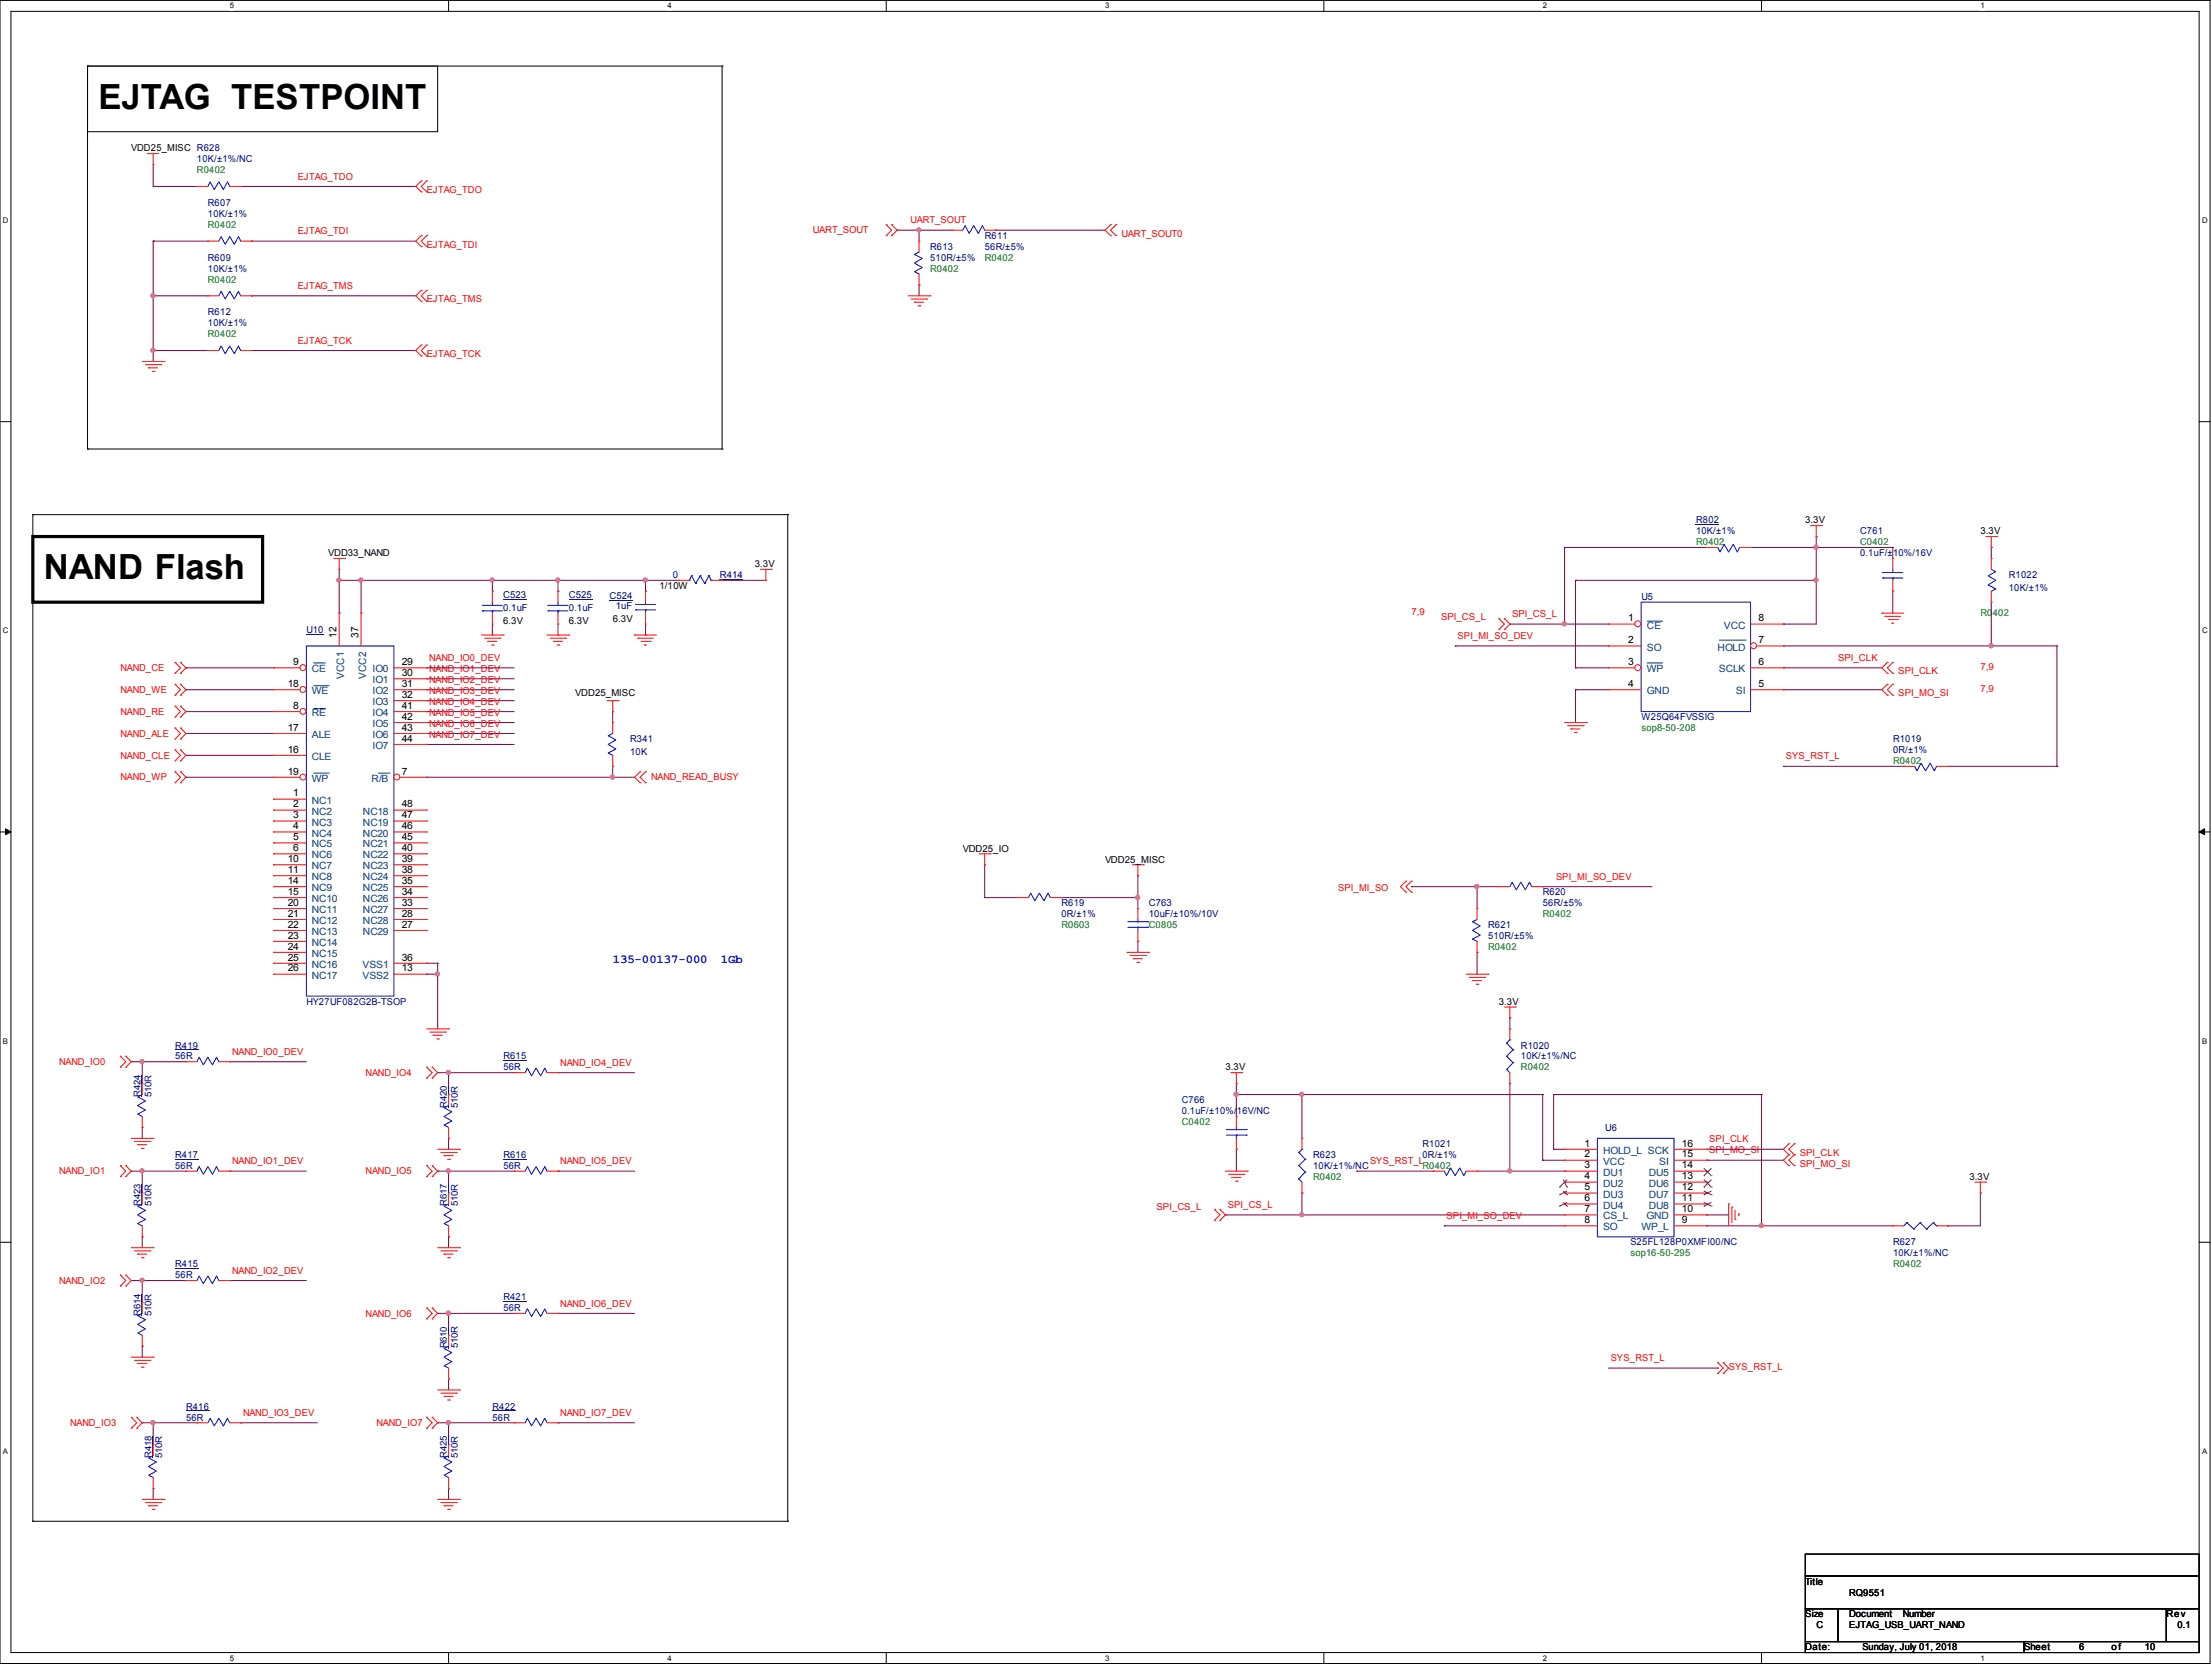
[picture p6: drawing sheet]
<svg xmlns="http://www.w3.org/2000/svg" width="205mm" height="155mm" viewBox="0 0 205 155" stroke-linecap="round" stroke-linejoin="round" font-family="sans-serif">
<defs><g id="words">
<g font-size="3.2">
<text x="9.1" y="10.1">EJTAG TESTPOINT</text>
<text x="4.1" y="53.8">NAND Flash</text>
</g>
<g font-size="1.1" fill="#00f">
<text x="56.9" y="89.4">135-00137-000</text>
<text x="66.9" y="89.4">1Gb</text>
</g>
<g font-size="1">
<text x="31.2" y="59.3" transform="rotate(-90 31.2 59.3)">12</text>
<text x="33.3" y="59.3" transform="rotate(-90 33.3 59.3)">37</text>
</g>
<g font-size="1" fill="#004080">
<text x="32" y="63" transform="rotate(-90 32 63)">VCC1</text>
<text x="34" y="63" transform="rotate(-90 34 63)">VCC2</text>
</g>
<g font-size=".9">
<text x="12.2" y="14.1">VDD25_MISC R628</text>
<text x="30.5" y="51.6">VDD33_NAND</text>
<text x="70.1" y="52.7">3.3V</text>
<text x="167.6" y="48.6">3.3V</text>
<text x="183.9" y="49.6">3.3V</text>
<text x="46.7" y="58">6.3V</text>
<text x="52.8" y="58">6.3V</text>
<text x="56.9" y="57.7">6.3V</text>
<text x="61.3" y="54.7">1/10W</text>
<text x="151.2" y="57.7">1</text>
<text x="151.2" y="59.7">2</text>
<text x="163.3" y="57.7">8</text>
<text x="163.3" y="59.7">7</text>
<text x="26.7" y="63.8">18</text>
<text x="27.2" y="61.8">9</text>
<text x="27.2" y="65.8">8</text>
<text x="37.3" y="61.8">29</text>
<text x="37.3" y="62.8">30</text>
<text x="37.3" y="63.8">31</text>
<text x="37.3" y="64.8">32</text>
<text x="37.3" y="65.8">41</text>
<text x="53.4" y="64.6">VDD25_MISC</text>
<text x="151.2" y="61.8">3</text>
<text x="151.2" y="63.8">4</text>
<text x="163.3" y="61.8">6</text>
<text x="163.3" y="63.8">5</text>
<text x="26.7" y="67.9">17</text>
<text x="26.7" y="69.9">16</text>
<text x="26.7" y="71.9">19</text>
<text x="37.3" y="66.8">42</text>
<text x="37.3" y="67.9">43</text>
<text x="37.3" y="68.9">44</text>
<text x="37.3" y="71.9">7</text>
<text x="27.2" y="77">4</text>
<text x="27.2" y="76">3</text>
<text x="27.2" y="75">2</text>
<text x="27.2" y="74">1</text>
<text x="37.3" y="75">48</text>
<text x="37.3" y="76">47</text>
<text x="37.3" y="77">46</text>
<text x="26.7" y="83.1">15</text>
<text x="26.7" y="82.1">14</text>
<text x="26.7" y="81.1">11</text>
<text x="26.7" y="80">10</text>
<text x="27.2" y="79">6</text>
<text x="27.2" y="78">5</text>
<text x="37.3" y="78">45</text>
<text x="37.3" y="79">40</text>
<text x="37.3" y="80">39</text>
<text x="37.3" y="81.1">38</text>
<text x="37.3" y="82.1">35</text>
<text x="37.3" y="83.1">34</text>
<text x="89.4" y="79.1">VDD25_IO</text>
<text x="102.6" y="80.1">VDD25_MISC</text>
<text x="26.7" y="89.2">25</text>
<text x="26.7" y="88.2">24</text>
<text x="26.7" y="87.2">23</text>
<text x="26.7" y="86.1">22</text>
<text x="26.7" y="85.1">21</text>
<text x="26.7" y="84.1">20</text>
<text x="37.3" y="84.1">33</text>
<text x="37.3" y="85.1">28</text>
<text x="37.3" y="86.1">27</text>
<text x="37.3" y="89.2">36</text>
<text x="26.7" y="90.2">26</text>
<text x="37.3" y="90.2">13</text>
<text x="139.2" y="93.3">3.3V</text>
<text x="113.8" y="99.4">3.3V</text>
<text x="147.1" y="106.5">1</text>
<text x="147.1" y="107.5">2</text>
<text x="156.2" y="107.5">15</text>
<text x="156.2" y="106.5">16</text>
<text x="147.1" y="108.5">3</text>
<text x="147.1" y="109.5">4</text>
<text x="147.1" y="110.5">5</text>
<text x="147.1" y="111.5">6</text>
<text x="147.1" y="112.6">7</text>
<text x="147.1" y="113.6">8</text>
<text x="156.2" y="113.6">9</text>
<text x="156.2" y="112.6">10</text>
<text x="156.2" y="111.5">11</text>
<text x="156.2" y="110.5">12</text>
<text x="156.2" y="109.5">13</text>
<text x="156.2" y="108.5">14</text>
<text x="182.9" y="109.6">3.3V</text>
<text x="167.6" y="147.1">Title</text>
<text x="171.7" y="148.2">RQ9551</text>
<text x="167.6" y="150.2">Size</text>
<text x="167.6" y="153.2">Date:</text>
<text x="168.7" y="151.2">C</text>
<text x="171.7" y="150.2">Document</text>
<text x="171.7" y="151.2">EJTAG_USB_UART_NAND</text>
<text x="173" y="153.2">Sunday, July 01, 2018</text>
<text x="176.7" y="150.2">Number</text>
<text x="188" y="153.2">Sheet</text>
<text x="193.1" y="153.2">6</text>
<text x="196.1" y="153.2">of</text>
<text x="199.2" y="153.2">10</text>
<text x="201.2" y="150.2">Rev</text>
<text x="202.2" y="151.2">0.1</text>
</g>
<g font-size=".9" fill="#000080">
<text x="18.3" y="15.1">10K/±1%/NC</text>
<text x="19.3" y="19.1">R607</text>
<text x="19.3" y="20.1">10K/±1%</text>
<text x="86.4" y="23.2">R613</text>
<text x="91.5" y="22.2">R611</text>
<text x="91.5" y="23.2">56R/±5%</text>
<text x="19.3" y="24.2">R609</text>
<text x="19.3" y="25.2">10K/±1%</text>
<text x="19.3" y="29.3">R612</text>
<text x="86.4" y="24.2">510R/±5%</text>
<text x="19.3" y="30.3">10K/±1%</text>
<text x="62.5" y="53.7">0</text>
<text x="66.8" y="53.7">R414</text>
<text x="157.5" y="48.6">R802</text>
<text x="157.5" y="49.6">10K/±1%</text>
<text x="172.7" y="49.6">C761</text>
<text x="172.7" y="51.6">0.1uF/±10%/16V</text>
<text x="186.5" y="53.7">R1022</text>
<text x="28.5" y="58.8">U10</text>
<text x="46.7" y="55.5">C523</text>
<text x="46.7" y="56.7">0.1uF</text>
<text x="52.8" y="55.5">C525</text>
<text x="52.8" y="56.7">0.1uF</text>
<text x="56.6" y="55.6">C524</text>
<text x="57.2" y="56.5">1uF</text>
<text x="152.4" y="55.7">U5</text>
<text x="186.5" y="54.9">10K/±1%</text>
<text x="58.5" y="68.9">R341</text>
<text x="58.5" y="70.1">10K</text>
<text x="152.4" y="66.9">W25Q64FVSSIG</text>
<text x="175.8" y="68.9">R1019</text>
<text x="175.8" y="69.9">0R/±1%</text>
<text x="143.3" y="83.1">R620</text>
<text x="98.6" y="84.2">R619</text>
<text x="98.6" y="85.2">0R/±1%</text>
<text x="106.7" y="84.2">C763</text>
<text x="106.7" y="85.2">10uF/±10%/10V</text>
<text x="138.2" y="86.2">R621</text>
<text x="138.2" y="87.2">510R/±5%</text>
<text x="143.3" y="84.2">56R/±5%</text>
<text x="28.5" y="93.3">HY27UF082G2B-TSOP</text>
<text x="13" y="101.9" transform="rotate(-90 13 101.9)">R424</text>
<text x="14.1" y="101.9" transform="rotate(-90 14.1 101.9)">510R</text>
<text x="16.3" y="97.4">R419</text>
<text x="16.3" y="98.4">56R</text>
<text x="46.7" y="98.4">R615</text>
<text x="46.7" y="99.4">56R</text>
<text x="141.2" y="97.4">R1020</text>
<text x="141.2" y="98.4">10K/±1%/NC</text>
<text x="16.3" y="107.5">R417</text>
<text x="41.5" y="102.9" transform="rotate(-90 41.5 102.9)">R420</text>
<text x="42.5" y="102.9" transform="rotate(-90 42.5 102.9)">510R</text>
<text x="46.7" y="107.5">R616</text>
<text x="109.7" y="102.4">C766</text>
<text x="109.7" y="103.5">0.1uF/±10%/16V/NC</text>
<text x="121.9" y="107.5">R623</text>
<text x="132.1" y="106.5">R1021</text>
<text x="132.1" y="107.5">0R/±1%</text>
<text x="149.1" y="105.1">U6</text>
<text x="13" y="112" transform="rotate(-90 13 112)">R423</text>
<text x="14.1" y="112" transform="rotate(-90 14.1 112)">510R</text>
<text x="16.3" y="108.5">56R</text>
<text x="41.5" y="112" transform="rotate(-90 41.5 112)">R617</text>
<text x="42.5" y="112" transform="rotate(-90 42.5 112)">510R</text>
<text x="46.7" y="108.5">56R</text>
<text x="121.9" y="108.5">10K/±1%/NC</text>
<text x="16.3" y="117.7">R415</text>
<text x="16.3" y="118.7">56R</text>
<text x="151.4" y="115.7">S25FL128P0XMFI00/NC</text>
<text x="175.8" y="115.7">R627</text>
<text x="175.8" y="116.7">10K/±1%/NC</text>
<text x="13" y="122.2" transform="rotate(-90 13 122.2)">R614</text>
<text x="14.1" y="122.2" transform="rotate(-90 14.1 122.2)">510R</text>
<text x="41.5" y="125.2" transform="rotate(-90 41.5 125.2)">R610</text>
<text x="42.5" y="125.2" transform="rotate(-90 42.5 125.2)">510R</text>
<text x="46.7" y="120.7">R421</text>
<text x="46.7" y="121.7">56R</text>
<text x="17.3" y="130.9">R416</text>
<text x="17.3" y="131.9">56R</text>
<text x="45.7" y="130.9">R422</text>
<text x="45.7" y="131.9">56R</text>
<text x="14.1" y="135.4" transform="rotate(-90 14.1 135.4)">R418</text>
<text x="15.1" y="135.4" transform="rotate(-90 15.1 135.4)">510R</text>
<text x="41.5" y="135.4" transform="rotate(-90 41.5 135.4)">R425</text>
<text x="42.5" y="135.4" transform="rotate(-90 42.5 135.4)">510R</text>
</g>
<g font-size=".9" fill="#008000">
<text x="18.3" y="16.1">R0402</text>
<text x="19.3" y="21.2">R0402</text>
<text x="19.3" y="26.2">R0402</text>
<text x="86.4" y="25.2">R0402</text>
<text x="91.5" y="24.2">R0402</text>
<text x="19.3" y="31.3">R0402</text>
<text x="157.5" y="50.6">R0402</text>
<text x="172.7" y="50.6">C0402</text>
<text x="183.9" y="57.2">R0402</text>
<text x="152.4" y="67.9">sop8-50-208</text>
<text x="175.8" y="70.9">R0402</text>
<text x="98.6" y="86.2">R0603</text>
<text x="106.7" y="86.2">C0805</text>
<text x="138.2" y="88.2">R0402</text>
<text x="143.3" y="85.2">R0402</text>
<text x="141.2" y="99.4">R0402</text>
<text x="109.7" y="104.5">C0402</text>
<text x="121.9" y="109.6">R0402</text>
<text x="132.1" y="108.5">R0402</text>
<text x="151.4" y="116.7">sop16-50-295</text>
<text x="175.8" y="117.7">R0402</text>
</g>
<g font-size=".9" fill="#f00">
<text x="27.6" y="16.7">EJTAG_TDO</text>
<text x="39.6" y="17.9">EJTAG_TDO</text>
<text x="27.6" y="21.8">EJTAG_TDI</text>
<text x="39.6" y="23">EJTAG_TDI</text>
<text x="75.5" y="21.7">UART_SOUT</text>
<text x="84.5" y="20.7">UART_SOUT</text>
<text x="104.1" y="22">UART_SOUT0</text>
<text x="27.6" y="26.8">EJTAG_TMS</text>
<text x="39.6" y="28.1">EJTAG_TMS</text>
<text x="27.6" y="31.9">EJTAG_TCK</text>
<text x="39.6" y="33.1">EJTAG_TCK</text>
<text x="131.1" y="57.1">7,9</text>
<text x="133.8" y="57.5">SPI_CS_L</text>
<text x="135.4" y="59.3">SPI_MI_SO_DEV</text>
<text x="140.4" y="57.3">SPI_CS_L</text>
<text x="11.2" y="62.3">NAND_CE</text>
<text x="11.2" y="64.3">NAND_WE</text>
<text x="39.8" y="62.4">NAND_IO1_DEV</text>
<text x="39.8" y="63.4">NAND_IO2_DEV</text>
<text x="39.8" y="64.4">NAND_IO3_DEV</text>
<text x="39.8" y="65.4">NAND_IO4_DEV</text>
<text x="39.8" y="61.4">NAND_IO0_DEV</text>
<text x="170.7" y="61.4">SPI_CLK</text>
<text x="176.3" y="64.6">SPI_MO_SI</text>
<text x="176.3" y="62.6">SPI_CLK</text>
<text x="183.9" y="64.3">7,9</text>
<text x="183.9" y="62.2">7,9</text>
<text x="11.2" y="66.4">NAND_RE</text>
<text x="11.2" y="68.4">NAND_ALE</text>
<text x="11.2" y="70.4">NAND_CLE</text>
<text x="39.8" y="66.5">NAND_IO5_DEV</text>
<text x="39.8" y="67.5">NAND_IO6_DEV</text>
<text x="39.8" y="68.5">NAND_IO7_DEV</text>
<text x="165.8" y="70.5">SYS_RST_L</text>
<text x="11.2" y="72.5">NAND_WP</text>
<text x="60.5" y="72.5">NAND_READ_BUSY</text>
<text x="124.3" y="82.7">SPI_MI_SO</text>
<text x="144.5" y="81.7">SPI_MI_SO_DEV</text>
<text x="5.5" y="98.9">NAND_IO0</text>
<text x="21.6" y="98">NAND_IO0_DEV</text>
<text x="34" y="99.9">NAND_IO4</text>
<text x="52" y="99">NAND_IO4_DEV</text>
<text x="158.7" y="107.1">SPI_MO_SI</text>
<text x="158.7" y="106.1">SPI_CLK</text>
<text x="167.1" y="107.3">SPI_CLK</text>
<text x="5.5" y="109">NAND_IO1</text>
<text x="21.6" y="108.1">NAND_IO1_DEV</text>
<text x="34" y="109">NAND_IO5</text>
<text x="52" y="108.1">NAND_IO5_DEV</text>
<text x="107.4" y="112.4">SPI_CS_L</text>
<text x="114" y="112.2">SPI_CS_L</text>
<text x="127.2" y="108.1">SYS_RST_L</text>
<text x="134.3" y="113.2">SPI_MI_SO_DEV</text>
<text x="167.1" y="108.3">SPI_MO_SI</text>
<text x="5.5" y="119.2">NAND_IO2</text>
<text x="21.6" y="118.3">NAND_IO2_DEV</text>
<text x="34" y="122.3">NAND_IO6</text>
<text x="52" y="121.3">NAND_IO6_DEV</text>
<text x="22.6" y="131.5">NAND_IO3_DEV</text>
<text x="52" y="131.5">NAND_IO7_DEV</text>
<text x="149.6" y="126.4">SYS_RST_L</text>
<text x="160.5" y="127.3">SYS_RST_L</text>
<text x="6.5" y="132.4">NAND_IO3</text>
<text x="35" y="132.4">NAND_IO7</text>
</g>
<g font-size=".9" fill="#004080">
<text x="152.9" y="58.4">CE</text>
<text x="160.1" y="58.4">VCC</text>
<text x="29" y="62.4">CE</text>
<text x="29" y="64.5">WE</text>
<text x="34.6" y="62.4">IO0</text>
<text x="34.6" y="63.5">IO1</text>
<text x="34.6" y="64.5">IO2</text>
<text x="34.6" y="65.5">IO3</text>
<text x="152.9" y="60.4">SO</text>
<text x="152.9" y="62.4">WP</text>
<text x="152.9" y="64.5">GND</text>
<text x="159.5" y="60.4">HOLD</text>
<text x="159.6" y="62.4">SCLK</text>
<text x="161.2" y="64.5">SI</text>
<text x="29" y="66.5">RE</text>
<text x="29" y="68.5">ALE</text>
<text x="29" y="70.6">CLE</text>
<text x="34.6" y="66.5">IO4</text>
<text x="34.6" y="67.5">IO5</text>
<text x="34.6" y="68.5">IO6</text>
<text x="34.6" y="69.6">IO7</text>
<text x="29" y="72.6">WP</text>
<text x="29" y="77.7">NC4</text>
<text x="29" y="76.7">NC3</text>
<text x="29" y="75.6">NC2</text>
<text x="29" y="74.6">NC1</text>
<text x="33.7" y="75.6">NC18</text>
<text x="33.7" y="76.7">NC19</text>
<text x="33.7" y="77.7">NC20</text>
<text x="34.5" y="72.6">R/B</text>
<text x="29" y="83.8">NC10</text>
<text x="29" y="82.8">NC9</text>
<text x="29" y="81.7">NC8</text>
<text x="29" y="80.7">NC7</text>
<text x="29" y="79.7">NC6</text>
<text x="29" y="78.7">NC5</text>
<text x="33.7" y="78.7">NC21</text>
<text x="33.7" y="79.7">NC22</text>
<text x="33.7" y="80.7">NC23</text>
<text x="33.7" y="81.7">NC24</text>
<text x="33.7" y="82.8">NC25</text>
<text x="33.7" y="83.8">NC26</text>
<text x="29" y="89.9">NC16</text>
<text x="29" y="88.9">NC15</text>
<text x="29" y="87.8">NC14</text>
<text x="29" y="86.8">NC13</text>
<text x="29" y="85.8">NC12</text>
<text x="29" y="84.8">NC11</text>
<text x="33.7" y="89.9">VSS1</text>
<text x="33.7" y="84.8">NC27</text>
<text x="33.7" y="85.8">NC28</text>
<text x="33.7" y="86.8">NC29</text>
<text x="29" y="90.9">NC17</text>
<text x="33.7" y="90.9">VSS2</text>
<text x="148.9" y="107.1">HOLD_L SCK</text>
<text x="148.9" y="108.2">VCC</text>
<text x="148.9" y="109.2">DU1</text>
<text x="148.9" y="110.2">DU2</text>
<text x="148.9" y="111.2">DU3</text>
<text x="148.9" y="112.2">DU4</text>
<text x="148.9" y="113.2">CS_L</text>
<text x="152.9" y="113.2">GND</text>
<text x="153.1" y="112.2">DU8</text>
<text x="153.1" y="111.2">DU7</text>
<text x="153.1" y="110.2">DU6</text>
<text x="153.1" y="109.2">DU5</text>
<text x="154.1" y="108.2">SI</text>
<text x="148.9" y="114.3">SO</text>
<text x="152.4" y="114.3">WP_L</text>
</g>
<g font-size=".7">
<text x="21.3" y=".8">5</text>
<text x="62" y=".8">4</text>
<text x="102.6" y=".8">3</text>
<text x="143.3" y=".8">2</text>
<text x="183.9" y=".8">1</text>
<text x=".3" y="20.7">D</text>
<text x="204.5" y="20.7">D</text>
<text x=".3" y="58.8">C</text>
<text x="204.5" y="58.8">C</text>
<text x=".3" y="96.9">B</text>
<text x="204.5" y="96.9">B</text>
<text x=".3" y="135">A</text>
<text x="204.5" y="135">A</text>
<text x="21.3" y="154.2">5</text>
<text x="62" y="154.2">4</text>
<text x="102.6" y="154.2">3</text>
<text x="143.3" y="154.2">2</text>
<text x="183.9" y="154.2">1</text>
</g>
</g></defs>
<path d="M0 0h205.2v154.5h-205.2zM1 1.1h203.2v152.4h-203.2z" fill="none" stroke="#000" stroke-width=".09"/>
<g fill="#fff">
<path d="M21.3 .2h.4v.8h-.4z"/>
<path d="M21.3 153.6h.4v.8h-.4z"/>
</g>
<path d="M41.7 0v1.1M41.7 153.5v1" fill="none" stroke="#000" stroke-width=".09"/>
<g fill="#fff">
<path d="M62 .2h.4v.8h-.4z"/>
<path d="M62 153.6h.4v.8h-.4z"/>
</g>
<path d="M82.3 0v1.1M82.3 153.5v1" fill="none" stroke="#000" stroke-width=".09"/>
<g fill="#fff">
<path d="M102.6 .2h.4v.8h-.4z"/>
<path d="M102.6 153.6h.4v.8h-.4z"/>
</g>
<path d="M122.9 0v1.1M122.9 153.5v1" fill="none" stroke="#000" stroke-width=".09"/>
<g fill="#fff">
<path d="M143.3 .2h.3v.8h-.3z"/>
<path d="M143.3 153.6h.3v.8h-.3z"/>
</g>
<path d="M163.6 0v1.1M163.6 153.5v1" fill="none" stroke="#000" stroke-width=".09"/>
<g fill="#fff">
<path d="M183.9 .2h.4v.8h-.4z"/>
<path d="M183.9 153.6h.4v.8h-.4z"/>
<path d="M.3 20.1h.5v.8h-.5z"/>
<path d="M204.5 20.1h.5v.8h-.5z"/>
<path d="M.3 58.2h.5v.8h-.5z"/>
<path d="M204.5 58.2h.5v.8h-.5z"/>
</g>
<path d="M0 39.2h1M204.2 39.2h1" fill="none" stroke="#000" stroke-width=".09"/>
<g fill="#fff">
<path d="M.3 96.3h.4v.8h-.4z"/>
<path d="M204.5 96.3h.4v.8h-.4z"/>
</g>
<path d="M0 77.3h1M.5 77l.5 .3-.5 .2zM204.2 77.3l.5-.3v.5zM204.2 77.3h1" fill="none" stroke="#000" stroke-width=".09"/>
<path d="M.5 77l.5 .3-.5 .2zM204.2 77.3l.5-.3v.5z" fill="#000"/>
<g fill="#fff">
<path d="M.3 134.4h.4v.8h-.4z"/>
<path d="M204.5 134.4h.4v.8h-.4z"/>
</g>
<g fill="none" stroke="#000" stroke-width=".09">
<path d="M8.1 6.1h32.5v6.1h-32.5zM8.1 6.1h.1M8.1 6.1v35.6M8.1 6.1h59M67.1 6.1h.1M67.1 6.1v35.6M3 47.8h.1M3 47.8v93.5M3 47.8h70.2M8.1 41.7h.1M8.1 41.7h59M67.1 41.7h.1"/>
<path d="M73.2 47.8h.1M73.2 47.8v93.5M0 115.4h1M204.2 115.4h1M3 141.3h.1M3 141.3h70.2M73.2 141.3h.1"/>
</g>
<path d="M3 49.8h21.4v6.1h-21.4z" fill="none" stroke="#000" stroke-width=".3"/>
<path d="M98.6 83.4h.1M98.6 83.4h7.1M105.7 87.4h.1M105.7 83.4h.1M105.7 83.4v1M105.7 87.4v1" fill="none" stroke="#800040" stroke-width=".09"/>
<circle cx="105.6" cy="83.3" r=".19" fill="#f0f"/>
<circle cx="105.6" cy="83.3" r=".19" fill="none" stroke="#f0f" stroke-width=".09"/>
<path d="M91.4 83.4h.1M91.4 80.3h.1M91.4 83.4h3.1M91.4 80.3v3.1M137.2 82.3h.1M137.2 82.3v2.1M137.2 82.3h2" fill="none" stroke="#800040" stroke-width=".09"/>
<circle cx="137.1" cy="82.3" r=".19" fill="#f0f"/>
<circle cx="137.1" cy="82.3" r=".19" fill="none" stroke="#f0f" stroke-width=".09"/>
<path d="M14.2 27.5h.1M14.2 27.5v5.1M131.1 82.3h.1M131.1 82.3h6.1M143.3 82.3h.1M143.3 82.3h10.1" fill="none" stroke="#800040" stroke-width=".09"/>
<circle cx="14.2" cy="32.5" r=".19" fill="#f0f"/>
<circle cx="14.2" cy="32.5" r=".19" fill="none" stroke="#f0f" stroke-width=".09"/>
<circle cx="14.2" cy="27.4" r=".19" fill="#f0f"/>
<circle cx="14.2" cy="27.4" r=".19" fill="none" stroke="#f0f" stroke-width=".09"/>
<g fill="none" stroke="#800040" stroke-width=".09">
<path d="M14.2 27.5h.1M14.2 32.6h.1M14.2 22.4h.1M14.2 27.5h5.1M14.2 32.6h5.1M14.2 22.4h5.1M14.2 22.4v5.1M14.2 32.6v1M23.4 22.4h.1M23.4 27.5h.1M23.4 32.6h.1M23.4 27.5h15.2"/>
<path d="M23.4 32.6h15.2M23.4 22.4h15.2M105.7 81.3h.1M105.7 81.3v2.1M137.2 88.4h.1M137.2 88.4v2.1M144.3 101.6h.1M144.3 106.7h.1M144.3 101.6v5.1M144.3 106.7h1M158.5 113.8h.1M158.5 113.8h17.3"/>
<path d="M163.6 113.8h.1M163.6 101.6h.1M163.6 101.6v12.2M180.8 113.8h.1M183.9 110.8h.1M183.9 110.8v3h-3.1"/>
</g>
<circle cx="163.6" cy="113.8" r=".19" fill="#f0f"/>
<circle cx="163.6" cy="113.8" r=".19" fill="none" stroke="#f0f" stroke-width=".09"/>
<path d="M120.9 101.6h.1M120.9 101.6h22.4M144.3 101.6h.1M144.3 101.6h19.3" fill="none" stroke="#800040" stroke-width=".09"/>
<circle cx="120.9" cy="101.6" r=".19" fill="#f0f"/>
<circle cx="120.9" cy="101.6" r=".19" fill="none" stroke="#f0f" stroke-width=".09"/>
<path d="M113.8 112.8h.1M113.8 112.8h31.5M120.9 101.6h.1M120.9 112.8h.1M120.9 101.6v4.1M143.3 107.7h.1M143.3 101.6h.1M143.3 107.7h2M143.3 101.6v6.1" fill="none" stroke="#800040" stroke-width=".09"/>
<circle cx="120.9" cy="112.8" r=".19" fill="#f0f"/>
<circle cx="120.9" cy="112.8" r=".19" fill="none" stroke="#f0f" stroke-width=".09"/>
<path d="M114.8 101.6h.1M114.8 101.6h6.1M120.9 110.8h.1M120.9 110.8v2" fill="none" stroke="#800040" stroke-width=".09"/>
<circle cx="114.8" cy="101.6" r=".19" fill="#f0f"/>
<circle cx="114.8" cy="101.6" r=".19" fill="none" stroke="#f0f" stroke-width=".09"/>
<g fill="none" stroke="#800040" stroke-width=".09">
<path d="M83.3 21.4h.1M83.3 21.4h5.1M85.3 21.4h.1M85.3 26.5h.1M85.3 21.4v1M85.3 26.5v1M92.5 21.4h.1M92.5 21.4h10.1M114.8 101.6h.1M114.8 106.7h.1M114.8 100.6h.1M114.8 100.6v3.1"/>
<path d="M114.8 106.7v2.1M134.1 113.8h.1M134.1 113.8h11.2M158.5 112.8h.1M158.5 107.7h.1M158.5 106.7h.1M158.5 112.8h2M158.5 107.7h7.1M158.5 106.7h7.1"/>
</g>
<circle cx="85.3" cy="21.4" r=".19" fill="#f0f"/>
<circle cx="85.3" cy="21.4" r=".19" fill="none" stroke="#f0f" stroke-width=".09"/>
<path d="M14.2 17.3h.1M14.2 17.3h4.1M14.2 15.3v2M18.3 17.3h.1M22.4 17.3h16.2M38.6 17.3h.1M41.7 132.1h.1M41.7 132.1v2.1" fill="none" stroke="#800040" stroke-width=".09"/>
<circle cx="41.6" cy="132.1" r=".19" fill="#f0f"/>
<circle cx="41.6" cy="132.1" r=".19" fill="none" stroke="#f0f" stroke-width=".09"/>
<g fill="none" stroke="#800040" stroke-width=".09">
<path d="M40.6 132.1h.1M40.6 122h.1M40.6 132.1h7.2M40.6 122h7.2M41.7 138.2h.1M41.7 132.1h.1M41.7 122h.1M41.7 128.1h.1M41.7 122v2M41.7 128.1v1M41.7 138.2v1M51.8 132.1h.1"/>
<path d="M51.8 122h.1M51.8 132.1h7.1M51.8 122h7.1"/>
</g>
<circle cx="41.6" cy="121.9" r=".19" fill="#f0f"/>
<circle cx="41.6" cy="121.9" r=".19" fill="none" stroke="#f0f" stroke-width=".09"/>
<path d="M39.6 63h.1M39.6 64h.1M39.6 65.1h.1M39.6 63h8.2M39.6 64h8.2M39.6 65.1h8.2M40.6 89.4h.1M40.6 89.4v1.1" fill="none" stroke="#800040" stroke-width=".09"/>
<circle cx="40.6" cy="90.4" r=".19" fill="#f0f"/>
<circle cx="40.6" cy="90.4" r=".19" fill="none" stroke="#f0f" stroke-width=".09"/>
<path d="M33.5 53.9h.1M33.5 53.9h12.2M39.6 66.1h.1M39.6 67.1h.1M39.6 68.1h.1M39.6 66.1h8.2M39.6 67.1h8.2M39.6 68.1h8.2M56.9 72.2h.1M56.9 72.2h2" fill="none" stroke="#800040" stroke-width=".09"/>
<circle cx="45.7" cy="53.9" r=".19" fill="#f0f"/>
<circle cx="45.7" cy="53.9" r=".19" fill="none" stroke="#f0f" stroke-width=".09"/>
<circle cx="33.5" cy="53.9" r=".19" fill="#f0f"/>
<circle cx="33.5" cy="53.9" r=".19" fill="none" stroke="#f0f" stroke-width=".09"/>
<g fill="none" stroke="#800040" stroke-width=".09">
<path d="M31.5 53.9h.1M31.5 52.9v1M45.7 59h.1M45.7 58v1M51.8 53.9h.1M51.8 53.9h11.2M59.9 54.9h.1M59.9 53.9h.1M59.9 59h.1M59.9 53.9v1M59.9 58v1M67.1 53.9h.1"/>
<path d="M67.1 53.9h4M17.3 62h.1M17.3 64h.1M17.3 68.1h.1M17.3 66.1h.1M17.3 70.1h.1M17.3 72.2h.1M17.3 62h8.1M17.3 64h8.1M17.3 68.1h8.1M17.3 66.1h8.1M17.3 70.1h8.1"/>
<path d="M17.3 72.2h8.1M39.6 69.1h.1M39.6 62h.1M39.6 69.1h8.2M39.6 62h8.2M39.6 89.4h.1M39.6 90.5h.1M39.6 89.4h1M39.6 90.5h1M40.6 90.5h.1M40.6 90.5v5"/>
</g>
<circle cx="59.9" cy="53.9" r=".19" fill="#f0f"/>
<circle cx="59.9" cy="53.9" r=".19" fill="none" stroke="#f0f" stroke-width=".09"/>
<circle cx="51.8" cy="53.9" r=".19" fill="#f0f"/>
<circle cx="51.8" cy="53.9" r=".19" fill="none" stroke="#f0f" stroke-width=".09"/>
<path d="M31.5 53.9h.1M31.5 53.9h2M45.7 54.9h.1M45.7 53.9v1M51.8 54.9h.1M51.8 53.9v1" fill="none" stroke="#800040" stroke-width=".09"/>
<circle cx="31.5" cy="53.9" r=".19" fill="#f0f"/>
<circle cx="31.5" cy="53.9" r=".19" fill="none" stroke="#f0f" stroke-width=".09"/>
<path d="M45.7 53.9h.1M45.7 53.9h6.1M51.8 59h.1M51.8 58v1M39.6 72.2h.1M56.9 66.1h.1M56.9 71.2h.1M56.9 66.1v1M56.9 71.2v1h-17.3" fill="none" stroke="#800040" stroke-width=".09"/>
<circle cx="56.9" cy="72.2" r=".19" fill="#f0f"/>
<circle cx="56.9" cy="72.2" r=".19" fill="none" stroke="#f0f" stroke-width=".09"/>
<path d="M13.2 132.1h.1M13.2 132.1h5.1M14.2 132.1h.1M14.2 138.2h.1M14.2 132.1v2.1M14.2 138.2v1M22.4 132.1h.1M22.4 132.1h7.1" fill="none" stroke="#800040" stroke-width=".09"/>
<circle cx="14.2" cy="132.1" r=".19" fill="#f0f"/>
<circle cx="14.2" cy="132.1" r=".19" fill="none" stroke="#f0f" stroke-width=".09"/>
<path d="M13.2 98.6h.1M13.2 98.6v2M13.2 98.6h4.1M13.2 104.7h.1M13.2 104.7v1" fill="none" stroke="#800040" stroke-width=".09"/>
<circle cx="13.2" cy="98.6" r=".19" fill="#f0f"/>
<circle cx="13.2" cy="98.6" r=".19" fill="none" stroke="#f0f" stroke-width=".09"/>
<path d="M12.2 98.6h.1M12.2 98.6h1M21.3 98.6h.1M21.3 98.6h7.1M13.2 108.8h.1M13.2 114.8h.1M13.2 108.8v2M13.2 114.8v1.1M13.2 108.8h4.1" fill="none" stroke="#800040" stroke-width=".09"/>
<circle cx="13.2" cy="108.7" r=".19" fill="#f0f"/>
<circle cx="13.2" cy="108.7" r=".19" fill="none" stroke="#f0f" stroke-width=".09"/>
<path d="M12.2 108.8h.1M12.2 108.8h1M13.2 118.9h.1M13.2 118.9v2M13.2 118.9h4.1M21.3 108.8h.1M21.3 108.8h7.1M13.2 125h.1M13.2 125v1" fill="none" stroke="#800040" stroke-width=".09"/>
<circle cx="13.2" cy="118.9" r=".19" fill="#f0f"/>
<circle cx="13.2" cy="118.9" r=".19" fill="none" stroke="#f0f" stroke-width=".09"/>
<path d="M41.7 99.6h.1M41.7 99.6v2M12.2 118.9h.1M12.2 118.9h1M21.3 118.9h.1M21.3 118.9h7.1" fill="none" stroke="#800040" stroke-width=".09"/>
<circle cx="41.6" cy="99.6" r=".19" fill="#f0f"/>
<circle cx="41.6" cy="99.6" r=".19" fill="none" stroke="#f0f" stroke-width=".09"/>
<g fill="none" stroke="#800040" stroke-width=".09">
<path d="M40.6 99.6h.1M40.6 99.6h7.2M41.7 99.6h.1M51.8 99.6h.1M51.8 99.6h7.1M40.6 108.8h.1M40.6 108.8h7.2M41.7 105.7h.1M41.7 108.8h.1M41.7 114.8h.1M41.7 105.7v1M41.7 108.8v2"/>
<path d="M41.7 114.8v1.1M51.8 108.8h.1M51.8 108.8h7.1"/>
</g>
<circle cx="41.6" cy="108.7" r=".19" fill="#f0f"/>
<circle cx="41.6" cy="108.7" r=".19" fill="none" stroke="#f0f" stroke-width=".09"/>
<path d="M31.5 56.9h.1M31.5 53.9v3M33.5 56.9h.1M33.5 53.9v3M145.3 50.8h.1M145.3 58h.1M145.3 50.8v7.2M145.3 58h4.1M162.6 50.8h.1M168.7 49.8h.1M168.7 49.8v1h-6.1" fill="none" stroke="#800040" stroke-width=".09"/>
<circle cx="168.6" cy="50.8" r=".19" fill="#f0f"/>
<circle cx="168.6" cy="50.8" r=".19" fill="none" stroke="#f0f" stroke-width=".09"/>
<g fill="none" stroke="#800040" stroke-width=".09">
<path d="M135.1 60h.1M135.1 60h14.3M145.3 50.8h.1M145.3 50.8h13.2M146.3 53.9h.1M146.3 53.9v8.1M146.3 53.9h22.4M168.7 53.9h.1M168.7 53.9v4.1M146.3 62h.1M146.3 62h3.1M165.6 62h.1"/>
<path d="M165.6 64h.1M165.6 62h9.2M165.6 64h9.2"/>
</g>
<circle cx="168.6" cy="53.9" r=".19" fill="#f0f"/>
<circle cx="168.6" cy="53.9" r=".19" fill="none" stroke="#f0f" stroke-width=".09"/>
<path d="M165.6 58h.1M165.6 58h3.1M165.6 60h19.3M168.7 50.8h.1M168.7 50.8v3.1M184.9 60h.1" fill="none" stroke="#800040" stroke-width=".09"/>
<circle cx="184.9" cy="60" r=".19" fill="#f0f"/>
<circle cx="184.9" cy="60" r=".19" fill="none" stroke="#f0f" stroke-width=".09"/>
<path d="M140.2 58h.1M140.2 58h5.1M168.7 50.8h.1M168.7 50.8h7.1M175.8 54.9h.1M175.8 50.8h.1M175.8 50.8v1.1M175.8 54.9v2M146.3 64h.1M146.3 64h3.1M146.3 64v3.1" fill="none" stroke="#800040" stroke-width=".09"/>
<circle cx="145.3" cy="57.9" r=".19" fill="#f0f"/>
<circle cx="145.3" cy="57.9" r=".19" fill="none" stroke="#f0f" stroke-width=".09"/>
<path d="M140.2 94.5h.1M140.2 94.5v1M137.2 108.8h8.1M140.2 108.8h.1M140.2 100.6v8.2M145.3 108.8h.1M149.4 127h10.1M159.5 127h.1" fill="none" stroke="#800040" stroke-width=".09"/>
<circle cx="140.2" cy="108.7" r=".19" fill="#f0f"/>
<circle cx="140.2" cy="108.7" r=".19" fill="none" stroke="#f0f" stroke-width=".09"/>
<g fill="none" stroke="#800040" stroke-width=".09">
<path d="M184.9 50.8h.1M184.9 60h.1M184.9 50.8v1.1M184.9 55.9v4.1M184.9 60h6.1M191 60h.1M191 60v11.2M165.6 71.2h.1M165.6 71.2h11.2M180.8 71.2h10.2M191 71.2h.1M126 108.8h.1"/>
<path d="M126 108.8h7.1"/>
</g>
<g fill="none" stroke="#f00" stroke-width=".09">
<path d="M13.7 14.3h.1M13.7 14.3h1M14.2 15.3h.1M14.2 14.3v1M39.1 17.8h.1M39.1 16.8h.1M39.1 16.8l-.5 .5 .5 .5M39.6 16.8h.1M39.6 17.8h.1M39.6 16.8l-.5 .5 .5 .5M13.2 33.6h2M13.5 33.9h1.4"/>
<path d="M13.8 34.2h.1M13.8 34.2h.8M14.1 34.5h.2M14.3 34.5h.1M14.9 33.9h.1M15.2 33.6h.1M19.3 27.5h.1M19.3 32.6h.1M19.3 27.5h1M19.3 32.6h1M22.4 27.5h1M22.4 32.6h1"/>
<path d="M23.4 27.5h.1M23.4 32.6h.1M39.1 22.9h.1M39.1 21.9h.1M39.1 28h.1M39.1 27h.1M39.1 33.1h.1M39.1 32h.1M39.1 21.9l-.5 .5 .5 .5M39.1 27l-.5 .5 .5 .5M39.1 32l-.5 .6 .5 .5M39.6 21.9h.1"/>
<path d="M39.6 22.9h.1M39.6 27h.1M39.6 28h.1M39.6 32h.1M39.6 33.1h.1M39.6 21.9l-.5 .5 .5 .5M39.6 27l-.5 .5 .5 .5M39.6 32l-.5 .6 .5 .5M82.3 21.9h.1M82.3 20.9h.1M82.3 20.9l.5 .5-.5 .5M82.8 20.9h.1"/>
<path d="M82.8 21.9h.1M82.8 20.9l.5 .5-.5 .5M84.3 27.5h2.1M84.6 27.8h1.5M84.9 28.1h.1M84.9 28.1h.9M85.3 28.4h.1M85.4 28.4h.1M86.1 27.8h.1M86.4 27.5h.1M103.1 21.9h.1M103.1 20.9h.1"/>
<path d="M103.1 20.9l-.5 .5 .5 .5M103.6 20.9h.1M103.6 21.9h.1M103.6 20.9l-.5 .5 .5 .5M31 51.9h1M31.5 52.9h.1M31.5 51.9v1M32 51.9h.1M44.7 59h2M45 59.3h1.4M45.3 59.6h.1M45.3 59.6h.8"/>
<path d="M45.6 59.9h.2M45.7 58h.1M45.7 54.9h.1M45.7 54.9v1M45.7 56.9v1.1M45.8 59.9h.1M46.4 59.3h.1M46.7 59h.1M50.8 59h2M51.1 59.3h1.4M51.4 59.6h.1M51.4 59.6h.8"/>
<path d="M51.7 59.9h.2M51.8 58h.1M51.8 54.9h.1M51.8 54.9v1M51.8 56.9v1.1M51.9 59.9h.1M52.5 59.3h.1M52.8 59h.1M58.9 59h.1M58.9 59h2.1M59.2 59.3h.1M59.2 59.3h1.5"/>
<path d="M59.5 59.6h.9M59.9 59.9h.1M59.9 54.9h.1M59.9 58h.1M59.9 54.9v1M59.9 56.9v1.1M60.4 59.6h.1M70.6 52.9h1M71.1 53.9h.1M71.1 52.9v1M71.6 52.9h.1M139.2 57.4h.1"/>
<path d="M139.2 58.5h.1M139.2 57.4l.5 .6-.5 .5M139.7 58.5h.1M139.7 57.4h.1M139.7 57.4l.5 .6-.5 .5M168.1 48.8h1.1M168.7 49.8h.1M168.7 48.8v1M169.2 48.8h.1M174.8 56.9h.1M174.8 56.9h2M175 57.2h.1"/>
<path d="M175 57.2h1.5M175.3 57.5h.9M175.7 57.9h.1M175.7 57.9h.2M176.2 57.5h.1M184.4 49.8h1M184.9 50.8h.1M184.9 55.9h.1M184.9 51.9h.1M184.9 49.8v1M184.9 51.9v1M184.9 54.9v1"/>
<path d="M185.4 49.8h.1M16.3 62.5h.1M16.3 61.5h.1M16.3 64.6h.1M16.3 63.5h.1M16.3 66.6h.1M16.3 65.6h.1M16.3 68.6h.1M16.3 67.6h.1M16.3 70.7h.1M16.3 69.6h.1M16.3 72.7h.1"/>
<path d="M16.3 71.7h.1M16.3 61.5l.5 .5-.5 .5M16.3 63.5l.5 .5-.5 .6M16.3 65.6l.5 .5-.5 .5M16.3 67.6l.5 .5-.5 .5M16.3 69.6l.5 .5-.5 .6M16.3 71.7l.5 .5-.5 .5M16.8 61.5h.1M16.8 62.5h.1M16.8 63.5h.1M16.8 64.6h.1M16.8 65.6h.1"/>
<path d="M16.8 66.6h.1M16.8 67.6h.1M16.8 68.6h.1M16.8 69.6h.1M16.8 70.7h.1M16.8 71.7h.1M16.8 72.7h.1M16.8 61.5l.5 .5-.5 .5M16.8 63.5l.5 .5-.5 .6M16.8 65.6l.5 .5-.5 .5M16.8 67.6l.5 .5-.5 .5M16.8 69.6l.5 .5-.5 .6"/>
<path d="M16.8 71.7l.5 .5-.5 .5M56.4 65.1h1M56.9 66.1h.1M56.9 67.1h.1M56.9 71.2h.1M56.9 65.1v1M56.9 67.1v1M56.9 70.1v1.1M57.4 65.1h.1M59.4 71.7h.1M59.4 72.7h.1M59.4 71.7l-.5 .5 .5 .5"/>
<path d="M59.9 72.7h.1M59.9 71.7h.1M59.9 71.7l-.5 .5 .5 .5M90.9 79.3h1M91.4 79.3v1M91.9 79.3h.1M145.3 67.1h2M145.6 67.4h1.4M145.9 67.7h.1M145.9 67.7h.8M146.2 68h.2M146.4 68h.1"/>
<path d="M147 67.4h.1M147.3 67.1h.1M175.3 64.6h.1M175.3 63.5h.1M175.3 62.5h.1M175.3 61.5h.1M175.3 63.5l-.5 .5 .5 .6M175.3 61.5l-.5 .5 .5 .5M175.8 63.5h.1M175.8 64.6h.1M175.8 61.5h.1M175.8 62.5h.1"/>
<path d="M175.8 63.5l-.5 .5 .5 .6M175.8 61.5l-.5 .5 .5 .5M11.2 99.1h.1M11.2 98.1h.1M11.2 98.1l.5 .5-.5 .5M11.7 98.1h.1M11.7 99.1h.1M11.7 98.1l.5 .5-.5 .5M39.6 99.1h.1M39.6 95.5h2.1M39.6 99.1l.5 .5-.5 .5M39.9 95.8h1.5"/>
<path d="M40.1 99.1h.1M40.1 99.1l.5 .5-.5 .5M40.2 96.1h.1M40.2 96.1h.9M40.6 96.5h.1M40.7 96.5h.1M41.4 95.8h.1M41.7 95.5h.1M91.4 80.3h.1M104.6 88.4h2.1M104.9 88.7h1.5M105.2 80.3h1"/>
<path d="M105.2 89h.1M105.2 89h.9M105.6 89.4h.1M105.7 81.3h.1M105.7 84.4h.1M105.7 87.4h.1M105.7 80.3v1M105.7 84.4v1M105.7 86.4v1M105.7 89.4h.1M106.2 80.3h.1M106.4 88.7h.1"/>
<path d="M106.7 88.4h.1M114.3 99.6h1M114.8 99.6v1M115.3 99.6h.1M130.6 81.8h.1M130.6 82.8h.1M130.6 81.8l-.6 .5 .6 .5M131.1 81.8h.1M131.1 82.8h.1M131.1 81.8l-.5 .5 .5 .5M136.1 90.5h2.1M136.4 90.8h1.5"/>
<path d="M136.7 91.1h.1M136.7 91.1h.9M137.1 91.4h.1M137.2 91.4h.1M137.9 90.8h.1M138.2 90.5h.1M139.2 82.3h.1M139.2 82.3h1M139.7 93.5h1M140.2 94.5h.1M140.2 93.5v1M140.7 93.5h.1"/>
<path d="M142.2 82.3h1.1M143.3 82.3h.1M11.2 109.3h.1M11.2 108.2h.1M11.2 119.4h.1M11.2 118.4h.1M11.2 108.2l.5 .6-.5 .5M11.2 118.4l.5 .5-.5 .5M11.7 108.2h.1M11.7 109.3h.1M11.7 118.4h.1M11.7 119.4h.1"/>
<path d="M11.7 118.4l.5 .5-.5 .5M11.7 108.2l.5 .6-.5 .5M12.2 105.7h2M12.2 115.9h2M12.5 106h1.4M12.5 116.2h1.4M12.8 106.3h.1M12.8 116.5h.1M12.8 106.3h.8M12.8 116.5h.8M13.1 106.6h.2M13.1 116.8h.2"/>
<path d="M13.2 104.7h.1M13.2 100.6h.1M13.2 114.8h.1M13.2 110.8h.1M13.2 100.6v1M13.2 103.7v1M13.2 110.8v1M13.2 113.8v1M13.3 106.6h.1M13.3 116.8h.1M13.9 106h.1M13.9 116.2h.1"/>
<path d="M14.2 105.7h.1M14.2 115.9h.1M17.3 108.8h.1M17.3 108.8h1M20.3 108.8h1M21.3 108.8h.1M39.6 100.1h.1M39.6 109.3h.1M39.6 108.2h.1M39.6 108.2l.5 .6-.5 .5M40.1 100.1h.1M40.1 108.2h.1"/>
<path d="M40.1 109.3h.1M40.1 108.2l.5 .6-.5 .5M40.6 115.9h2.1M40.6 106.7h2.1M40.9 116.2h1.5M40.9 107h1.5M41.2 107.3h.1M41.2 116.5h.1M41.2 116.5h.9M41.2 107.3h.9M41.6 116.8h.1M41.6 107.7h.1"/>
<path d="M41.7 105.7h.1M41.7 101.6h.1M41.7 101.6v1.1M41.7 104.7v1M41.7 107.7h.1M41.7 116.8h.1M42.4 107h.1M42.4 116.2h.1M42.7 106.7h.1M42.7 115.9h.1M112.8 112.3h.1M112.8 113.3h.1"/>
<path d="M112.8 112.3l.5 .5-.5 .5M113.3 113.3h.1M113.3 112.3h.1M113.3 112.3l.5 .5-.5 .5M113.8 108.8h2M114.1 109h1.4M114.4 109.3h.1M114.4 109.3h.8M114.7 109.7h.2M114.8 100.6h.1M114.8 103.7h.1M114.8 106.7h.1"/>
<path d="M114.8 103.7v1M114.8 105.7v1M114.9 109.7h.1M115.5 109h.1M115.8 108.8h.1M120.9 110.8h.1M120.9 105.7h.1M120.9 105.7v1M120.9 109.8v1M133.1 108.8h.1M133.1 108.8h1M136.1 108.8h1.1"/>
<path d="M137.2 108.8h.1M160.5 111.8h.1M160.5 111.8v2M160.8 112.1h.1M160.8 112.1v1.4M161.1 113.2h.1M161.1 112.4v.8M161.5 112.7h.1M161.5 112.7v.2M166.1 107.2h.1M166.1 106.2h.1M166.1 108.2h.1"/>
<path d="M166.1 106.2l-.5 .5 .5 .5M166.1 107.2l-.5 .5 .5 .5M166.6 106.2h.1M166.6 107.2h.1M166.6 108.2h.1M166.6 106.2l-.5 .5 .5 .5M166.6 107.2l-.5 .5 .5 .5M183.4 109.8h1M183.9 110.8h.1M183.9 109.8v1M184.4 109.8h.1M12.2 132.6h.1"/>
<path d="M12.2 131.6h.1M12.2 126h2M12.2 131.6l.5 .5-.5 .5M12.5 126.3h1.4M12.7 131.6h.1M12.7 132.6h.1M12.7 131.6l.5 .5-.5 .5M12.8 126.6h.1M12.8 126.6h.8M13.1 127h.2M13.2 139.2h2M13.3 127h.1"/>
<path d="M13.5 139.5h1.4M13.8 139.8h.1M13.8 139.8h.8M13.9 126.3h.1M14.2 126h.1M14.9 139.5h.1M15.2 139.2h.1M18.3 132.1h.1M18.3 132.1h1M21.3 132.1h1.1M22.4 132.1h.1M39.6 132.6h.1"/>
<path d="M39.6 131.6h.1M39.6 122.5h.1M39.6 121.5h.1M39.6 131.6l.5 .5-.5 .5M39.6 121.5l.5 .5-.5 .5M40.1 131.6h.1M40.1 132.6h.1M40.1 121.5h.1M40.1 122.5h.1M40.1 131.6l.5 .5-.5 .5M40.1 121.5l.5 .5-.5 .5M40.6 139.2h2.1"/>
<path d="M40.6 129.1h2.1M40.9 139.5h1.5M40.9 129.4h1.5M41.2 139.8h.1M41.2 129.7h.1M41.2 139.8h.9M41.2 129.7h.9M41.6 130h.1M41.7 130h.1M42.4 139.5h.1M42.4 129.4h.1M42.7 139.2h.1"/>
<path d="M42.7 129.1h.1M47.8 122h.1M47.8 122h1M50.8 122h1M51.8 122h.1M159.5 127.5h.1M159.5 126.5h.1M159.5 126.5l.5 .5-.5 .5M160 127.5h.1M160 126.5h.1M160 126.5l.5 .5-.5 .5M14.1 140.2h.2"/>
<path d="M14.3 140.2h.1M41.6 140.2h.1M41.7 140.2h.1"/>
</g>
<path d="M167.6 144.3h36.6v2h-36.6zM167.6 146.3h36.6v3.1h-36.6zM167.6 149.4h3.1v3h-3.1zM167.6 152.4h20.4v1.1h-20.4zM170.7 149.4h30.5v3h-30.5zM188 152.4h16.2v1.1h-16.2zM201.2 149.4h3v3h-3z" fill="none" stroke="#000" stroke-width=".09"/>
<g fill="none" stroke="#00f" stroke-width=".09">
<path d="M20.3 27.5l.2-.5 .4 .8 .4-.8 .5 .8 .3-.8 .3 .5M20.3 32.6l.2-.5 .4 .7 .4-.7 .5 .7 .3-.7 .3 .5M44.8 56.2h.1M44.8 56.7h.1M44.8 56.2h1.9M44.8 56.7h1.9M45.7 56.7h.1M45.7 56.2h.1M45.7 55.9v.3M45.7 56.7v.2M50.9 56.2h.1M50.9 56.7h.1"/>
<path d="M50.9 56.2h1.8M50.9 56.7h1.8M51.8 56.7h.1M51.8 56.2h.1M51.8 55.9v.3M51.8 56.7v.2M59 56.6h.1M59 56.1h.1M59 56.6h1.9M59 56.1h1.9M59.9 56.1h.1M59.9 56.6h.1"/>
<path d="M59.9 55.9v.2M59.9 56.6v.3M152.4 55.9h10.2v10.2h-10.2zM184.9 52.9l.4 .2-.7 .4 .7 .4-.7 .4 .7 .4-.4 .2M56.9 68.1l-.4 .2 .7 .4-.7 .4 .7 .5-.7 .3 .4 .2M104.7 86.1h1.9M104.7 85.6h1.9M105.7 85.6h.1M105.7 86.1h.1M105.7 85.4v.2M105.7 86.1v.3M106.6 86.1h.1"/>
<path d="M106.6 85.6h.1M140.2 82.3l.2-.4 .4 .7 .4-.7 .4 .7 .4-.7 .2 .4M13.2 101.6l-.4 .3 .7 .3-.7 .5 .7 .4-.7 .4 .4 .2M13.2 111.8l-.4 .2 .7 .4-.7 .4 .7 .4-.7 .4 .4 .2M18.3 108.8l.2-.5 .4 .7 .4-.7 .4 .7 .4-.7 .2 .5M41.7 102.7l-.5 .2 .8 .3-.8 .5 .8 .4-.8 .4 .5 .2M113.9 105.4h1.8M113.9 104.9h1.8M114.8 104.9h.1M114.8 105.4h.1M114.8 104.7v.2M114.8 105.4v.3"/>
<path d="M115.7 105.4h.1M115.7 104.9h.1M120.6 109.5h.1M120.6 108.2h.1M120.6 107h.1M120.6 109.5l.3 .3M120.6 108.2l.6 .6M120.6 107l.6 .7M120.9 106.7h.1M120.9 106.7l-.3 .3M121.2 108.8h.1M121.2 107.7h.1"/>
<path d="M121.2 108.8l-.6 .7M121.2 107.7l-.6 .5M134.1 108.8l.2 .4 .4-.7 .4 .7 .5-.7 .3 .7 .2-.4M19.3 132.1l.2-.4 .4 .7 .4-.7 .4 .7 .4-.7 .2 .4M48.8 122l.2-.5 .4 .8 .4-.8 .4 .8 .4-.8 .2 .5"/>
</g>
<path d="M46.7 55.6h2.2M52.8 55.6h2.2M56.6 55.7h2.2M13.2 99.8v2.1M13.2 110v2M16.3 107.7h2.1M41.6 100.8v2.1M17.3 131h2.1M46.7 120.9h2.2" fill="none" stroke="#000080" stroke-width=".09"/>
<circle cx="152.1" cy="57.9" r=".28" fill="#fff"/>
<g fill="none" stroke="#f00" stroke-width=".09">
<path d="M149.4 58h.1M149.4 60h.1M149.4 58h2.4M149.4 60h3"/>
<circle cx="152.1" cy="57.9" r=".28"/>
</g>
<path d="M152.9 57.7h1.4M154.3 57.7h.1" fill="none" stroke="#004080" stroke-width=".09"/>
<circle cx="152.1" cy="62" r=".28" fill="#fff"/>
<g fill="none" stroke="#f00" stroke-width=".09">
<path d="M162.6 58h3M165.6 58h.1M149.4 62h.1M149.4 64h.1M149.4 62h2.4M149.4 64h3"/>
<circle cx="152.1" cy="62" r=".28"/>
</g>
<path d="M152.9 61.6h1.4M154.3 61.6h.1" fill="none" stroke="#004080" stroke-width=".09"/>
<circle cx="162.8" cy="60" r=".28" fill="#fff"/>
<g fill="none" stroke="#f00" stroke-width=".09">
<path d="M18.3 17.3h.1M18.3 17.3h1M21.3 17.3h1.1M22.4 17.3h.1M88.4 21.4h.1M88.4 21.4h1M91.4 21.4h1.1M92.5 21.4h.1M158.5 50.8h.1M158.5 50.8h1M161.5 50.8h1.1M162.6 50.8h.1"/>
<path d="M163.2 60h2.4M165.6 60h.1M162.6 62h3M162.6 64h3M165.6 62h.1M165.6 64h.1M176.8 71.2h.1M176.8 71.2h1M179.8 71.2h1M180.8 71.2h.1M17.3 98.6h.1M17.3 98.6h1"/>
<path d="M20.3 98.6h1M21.3 98.6h.1M140.2 95.5h.1M140.2 95.5v1.1M140.2 99.6v1M17.3 118.9h.1M17.3 118.9h1M20.3 118.9h1M21.3 118.9h.1M41.7 114.8h.1M41.7 110.8h.1M41.7 110.8v1"/>
<path d="M41.7 113.8v1M140.2 100.6h.1M13.2 125h.1M13.2 120.9h.1M13.2 120.9v1.1M13.2 124v1"/>
<circle cx="162.8" cy="60" r=".28"/>
</g>
<path d="M159.6 59.4h2.5M162.1 59.4h.1" fill="none" stroke="#004080" stroke-width=".09"/>
<g fill="none" stroke="#00f" stroke-width=".09">
<path d="M19.3 17.3l.2-.4 .4 .7 .4-.7 .4 .7 .4-.7 .2 .4M89.4 21.4l.2-.4 .4 .7 .4-.7 .4 .7 .4-.7 .2 .4M28.4 60h8.2v32.5h-8.2zM159.5 50.8l.2 .5 .4-.8 .4 .8 .5-.8 .3 .8 .2-.5M177.8 71.2l.2 .4 .4-.7 .4 .7 .4-.7 .4 .7 .2-.4M18.3 98.6l.2-.4 .4 .7 .4-.7 .4 .7 .4-.7 .2 .4M139.9 99.3h.1M139.9 98.1h.1M139.9 96.9h.1M139.9 99.3l.3 .3M139.9 98.1l.6 .6M139.9 96.9l.6 .6"/>
<path d="M140.2 96.6h.1M140.2 96.6l-.3 .3M140.5 98.7h.1M140.5 97.5h.1M140.5 98.7l-.6 .6M140.5 97.5l-.6 .6M18.3 118.9l.2-.4 .4 .7 .4-.7 .4 .7 .4-.7 .2 .4M41.7 111.8l-.5 .2 .8 .4-.8 .4 .8 .4-.8 .4 .5 .2M13.2 122l-.4 .2 .7 .4-.7 .4 .7 .4-.7 .4 .4 .2"/>
</g>
<path d="M157.5 48.7h2.1M16.3 97.5h2.1M16.3 117.8h2.1M41.6 110v2M13.2 120.1v2.1" fill="none" stroke="#000080" stroke-width=".09"/>
<path d="M28.4 58.8h1.7v.1h-1.7z" fill="#000080"/>
<circle cx="28.1" cy="62" r=".28" fill="#fff"/>
<g fill="none" stroke="#f00" stroke-width=".09">
<path d="M25.4 62h.1M25.4 62h2.5"/>
<circle cx="28.1" cy="62" r=".28"/>
</g>
<path d="M29.1 61.6h1.1M30.2 61.6h.1" fill="none" stroke="#004080" stroke-width=".09"/>
<circle cx="28.1" cy="64" r=".28" fill="#fff"/>
<g fill="none" stroke="#f00" stroke-width=".09">
<path d="M25.4 64h.1M25.4 64h2.5"/>
<circle cx="28.1" cy="64" r=".28"/>
</g>
<path d="M29.1 63.7h1.4M30.5 63.7h.1" fill="none" stroke="#004080" stroke-width=".09"/>
<circle cx="28.1" cy="66.1" r=".28" fill="#fff"/>
<g fill="none" stroke="#f00" stroke-width=".09">
<path d="M25.4 66.1h.1M25.4 68.1h.1M25.4 70.1h.1M25.4 66.1h2.5M25.4 68.1h3M25.4 70.1h3"/>
<circle cx="28.1" cy="66.1" r=".28"/>
</g>
<path d="M29.1 65.8h1.1M30.2 65.8h.1" fill="none" stroke="#004080" stroke-width=".09"/>
<circle cx="28.1" cy="72.2" r=".28" fill="#fff"/>
<g fill="none" stroke="#f00" stroke-width=".09">
<path d="M25.4 72.2h.1M25.4 72.2h2.5M36.6 62h3M36.6 63h3M36.6 64h3M36.6 65.1h3M36.6 66.1h3M36.6 67.1h3M36.6 68.1h3M36.6 69.1h3M39.6 62h.1M39.6 63h.1"/>
<path d="M39.6 64h.1M39.6 65.1h.1M39.6 66.1h.1M39.6 67.1h.1M39.6 68.1h.1M39.6 69.1h.1"/>
<circle cx="28.1" cy="72.2" r=".28"/>
</g>
<path d="M29.1 71.8h1.4M30.5 71.8h.1" fill="none" stroke="#004080" stroke-width=".09"/>
<circle cx="36.9" cy="72.2" r=".28" fill="#fff"/>
<g fill="none" stroke="#f00" stroke-width=".09">
<path d="M19.3 22.4h.1M19.3 22.4h1M22.4 22.4h1M23.4 22.4h.1M85.3 26.5h.1M85.3 22.4h.1M85.3 22.4v1M85.3 25.4v1.1M31.5 56.9h.1M31.5 56.9v3.1M33.5 56.9h.1M33.5 56.9v3.1"/>
<path d="M63 53.9h.1M63 53.9h1M66 53.9h1.1M67.1 53.9h.1M175.8 54.9h.1M175.8 51.9h.1M175.8 51.9v1M175.8 53.9v1M25.4 79.3h.1M25.4 78.3h.1M25.4 77.3h.1M25.4 76.2h.1"/>
<path d="M25.4 75.2h.1M25.4 74.2h.1M25.4 75.2h3M25.4 76.2h3M25.4 77.3h3M25.4 78.3h3M25.4 79.3h3M25.4 74.2h3M36.6 75.2h3M36.6 76.2h3M36.6 77.3h3M36.6 78.3h3"/>
<path d="M36.6 79.3h3M37.2 72.2h2.4M39.6 72.2h.1M39.6 75.2h.1M39.6 76.2h.1M39.6 77.3h.1M39.6 78.3h.1M39.6 79.3h.1M25.4 90.5h.1M25.4 89.4h.1M25.4 88.4h.1M25.4 87.4h.1"/>
<path d="M25.4 86.4h.1M25.4 85.4h.1M25.4 84.4h.1M25.4 83.4h.1M25.4 82.3h.1M25.4 81.3h.1M25.4 80.3h.1M25.4 80.3h3M25.4 81.3h3M25.4 82.3h3M25.4 83.4h3M25.4 84.4h3"/>
<path d="M25.4 85.4h3M25.4 86.4h3M25.4 89.4h3M25.4 90.5h3M25.4 88.4h3M25.4 87.4h3M36.6 80.3h3M36.6 81.3h3M36.6 82.3h3M36.6 83.4h3M36.6 84.4h3M36.6 85.4h3"/>
<path d="M36.6 86.4h3M36.6 89.4h3M36.6 90.5h3M39.6 80.3h.1M39.6 81.3h.1M39.6 82.3h.1M39.6 83.4h.1M39.6 84.4h.1M39.6 85.4h.1M39.6 86.4h.1M39.6 89.4h.1M39.6 90.5h.1"/>
<path d="M47.8 99.6h.1M47.8 99.6h1M50.8 99.6h1M51.8 99.6h.1M94.5 83.4h.1M94.5 83.4h1M97.5 83.4h1.1M98.6 83.4h.1M137.2 88.4h.1M137.2 84.4h.1M137.2 84.4v1M137.2 87.4v1"/>
<path d="M47.8 108.8h.1M47.8 108.8h1M50.8 108.8h1M51.8 108.8h.1M145.3 106.7h.1M145.3 107.7h.1M145.3 108.8h.1M145.3 109.8h.1M145.3 110.8h.1M145.3 111.8h.1M145.3 112.8h.1M145.3 113.8h.1"/>
<path d="M145.3 113.8h3M145.3 106.7h3M145.3 107.7h3M145.3 108.8h3M145.3 109.8h3M145.3 110.8h3M145.3 111.8h3M145.3 112.8h3M155.4 113.8h3.1M155.4 106.7h3.1M155.4 107.7h3.1M155.4 108.8h3.1"/>
<path d="M155.4 109.8h3.1M155.4 110.8h3.1M155.4 111.8h3.1M155.4 112.8h3.1M158.5 113.8h.1M158.5 112.8h.1M158.5 111.8h.1M158.5 110.8h.1M158.5 109.8h.1M158.5 108.8h.1M158.5 107.7h.1M158.5 106.7h.1"/>
<path d="M175.8 113.8h.1M175.8 113.8h1M179.8 113.8h1M180.8 113.8h.1M14.2 138.2h.1M14.2 134.2h.1M14.2 134.2v1M14.2 137.2v1M41.7 138.2h.1M41.7 134.2h.1M41.7 128.1h.1M41.7 124h.1"/>
<path d="M41.7 124v1M41.7 127v1.1M41.7 134.2v1M41.7 137.2v1M47.8 132.1h.1M47.8 132.1h1M50.8 132.1h1M51.8 132.1h.1"/>
<circle cx="36.9" cy="72.2" r=".28"/>
</g>
<path d="M35.1 71.8h1.1M36.2 71.8h.1" fill="none" stroke="#004080" stroke-width=".09"/>
<g fill="none" stroke="#00f" stroke-width=".09">
<path d="M20.3 22.4l.2-.4 .4 .7 .4-.7 .5 .7 .3-.7 .3 .4M85.3 23.4l-.4 .2 .7 .4-.7 .4 .7 .4-.7 .4 .4 .2M64 53.9h.1M64.2 53.5h.1M64.2 53.5l.4 .7M64.2 53.5l-.2 .4M64.6 54.2h.1M65 53.5h.1M65 53.5l.4 .7M65 53.5l-.4 .7M65.4 54.2h.1M65.8 53.5h.1"/>
<path d="M65.8 53.5l.2 .4M65.8 53.5l-.4 .7M66 53.9h.1M174.8 53.2h.1M174.8 53.7h.1M174.8 53.2h1.9M174.8 53.7h1.9M175.8 53.7h.1M175.8 53.2h.1M175.8 52.9v.3M175.8 53.7v.2M48.8 99.6l.2-.4 .4 .7 .4-.7 .4 .7 .4-.7 .2 .4"/>
<path d="M95.5 83.4l.2-.5 .4 .7 .4-.7 .4 .7 .4-.7 .2 .5M137.2 85.4l-.5 .2 .8 .4-.8 .4 .8 .4-.8 .4 .5 .2M48.8 108.8l.2-.5 .4 .7 .4-.7 .4 .7 .4-.7 .2 .5M148.3 105.7h7.1v9.1h-7.1zM177.1 113.5h.1M177.1 113.5l-.3 .3M177.1 113.5l.6 .6M177.7 114.1h.1M178.3 113.5h.1M178.3 113.5l-.6 .6M178.3 113.5l.6 .6M178.9 114.1h.1"/>
<path d="M179.5 113.5h.1M179.5 113.5l-.6 .6M179.5 113.5l.3 .3M179.8 113.8h.1M14.2 135.2l-.4 .2 .7 .4-.7 .4 .7 .4-.7 .4 .4 .2M41.7 135.2l-.5 .2 .8 .4-.8 .4 .8 .4-.8 .4 .5 .2M41.7 125l-.5 .2 .8 .4-.8 .4 .8 .4-.8 .4 .5 .2M48.8 132.1l.2-.4 .4 .7 .4-.7 .4 .7 .4-.7 .2 .4"/>
</g>
<path d="M66.8 53.8h2.2M46.7 98.5h2.2M46.7 107.7h2.2M14.2 133.3v2.1M41.6 123.2v2M41.6 133.3v2.1M45.7 131h2.2" fill="none" stroke="#000080" stroke-width=".09"/>
<g fill="none" stroke="#804000" stroke-width=".09">
<path d="M144.8 110.2h.1M144.8 110.9h.1M144.8 112h.1M145.2 109.5l.3 .7M145.2 110.6l.3 .3M145.2 111.7l.3 .3M145.5 110.2h.1M145.5 110.9h.1M145.5 112h.1M145.5 109.5l-.7 .7M145.5 110.6l-.7 .3M145.5 111.7l-.7 .3"/>
<path d="M158.2 112h.1M158.2 110.9h.1M158.2 110.2h.1M158.2 109.2h.1M158.2 111.7l.7 .3M158.2 110.6l.7 .3M158.2 109.5l.7 .7M158.2 108.5l.7 .7M158.9 112h.1M158.9 110.9h.1M158.9 110.2h.1M158.9 109.2h.1"/>
<path d="M158.9 111.7l-.7 .3M158.9 110.6l-.7 .3M158.9 109.5l-.7 .7M158.9 108.5l-.7 .7"/>
</g>
<circle cx="105.6" cy="83.3" r=".19" fill="#f0f"/>
<circle cx="105.6" cy="83.3" r=".19" fill="none" stroke="#f0f" stroke-width=".09"/>
<circle cx="137.1" cy="82.3" r=".19" fill="#f0f"/>
<circle cx="137.1" cy="82.3" r=".19" fill="none" stroke="#f0f" stroke-width=".09"/>
<circle cx="14.2" cy="32.5" r=".19" fill="#f0f"/>
<circle cx="14.2" cy="32.5" r=".19" fill="none" stroke="#f0f" stroke-width=".09"/>
<circle cx="14.2" cy="27.4" r=".19" fill="#f0f"/>
<circle cx="14.2" cy="27.4" r=".19" fill="none" stroke="#f0f" stroke-width=".09"/>
<circle cx="163.6" cy="113.8" r=".19" fill="#f0f"/>
<circle cx="163.6" cy="113.8" r=".19" fill="none" stroke="#f0f" stroke-width=".09"/>
<circle cx="120.9" cy="101.6" r=".19" fill="#f0f"/>
<circle cx="120.9" cy="101.6" r=".19" fill="none" stroke="#f0f" stroke-width=".09"/>
<circle cx="120.9" cy="112.8" r=".19" fill="#f0f"/>
<circle cx="120.9" cy="112.8" r=".19" fill="none" stroke="#f0f" stroke-width=".09"/>
<circle cx="114.8" cy="101.6" r=".19" fill="#f0f"/>
<circle cx="114.8" cy="101.6" r=".19" fill="none" stroke="#f0f" stroke-width=".09"/>
<circle cx="85.3" cy="21.4" r=".19" fill="#f0f"/>
<circle cx="85.3" cy="21.4" r=".19" fill="none" stroke="#f0f" stroke-width=".09"/>
<circle cx="41.6" cy="132.1" r=".19" fill="#f0f"/>
<circle cx="41.6" cy="132.1" r=".19" fill="none" stroke="#f0f" stroke-width=".09"/>
<circle cx="41.6" cy="121.9" r=".19" fill="#f0f"/>
<circle cx="41.6" cy="121.9" r=".19" fill="none" stroke="#f0f" stroke-width=".09"/>
<circle cx="40.6" cy="90.4" r=".19" fill="#f0f"/>
<circle cx="40.6" cy="90.4" r=".19" fill="none" stroke="#f0f" stroke-width=".09"/>
<circle cx="45.7" cy="53.9" r=".19" fill="#f0f"/>
<circle cx="45.7" cy="53.9" r=".19" fill="none" stroke="#f0f" stroke-width=".09"/>
<circle cx="33.5" cy="53.9" r=".19" fill="#f0f"/>
<circle cx="33.5" cy="53.9" r=".19" fill="none" stroke="#f0f" stroke-width=".09"/>
<circle cx="59.9" cy="53.9" r=".19" fill="#f0f"/>
<circle cx="59.9" cy="53.9" r=".19" fill="none" stroke="#f0f" stroke-width=".09"/>
<circle cx="51.8" cy="53.9" r=".19" fill="#f0f"/>
<circle cx="51.8" cy="53.9" r=".19" fill="none" stroke="#f0f" stroke-width=".09"/>
<circle cx="31.5" cy="53.9" r=".19" fill="#f0f"/>
<circle cx="31.5" cy="53.9" r=".19" fill="none" stroke="#f0f" stroke-width=".09"/>
<circle cx="56.9" cy="72.2" r=".19" fill="#f0f"/>
<circle cx="56.9" cy="72.2" r=".19" fill="none" stroke="#f0f" stroke-width=".09"/>
<circle cx="14.2" cy="132.1" r=".19" fill="#f0f"/>
<circle cx="14.2" cy="132.1" r=".19" fill="none" stroke="#f0f" stroke-width=".09"/>
<circle cx="13.2" cy="98.6" r=".19" fill="#f0f"/>
<circle cx="13.2" cy="98.6" r=".19" fill="none" stroke="#f0f" stroke-width=".09"/>
<circle cx="13.2" cy="108.7" r=".19" fill="#f0f"/>
<circle cx="13.2" cy="108.7" r=".19" fill="none" stroke="#f0f" stroke-width=".09"/>
<circle cx="13.2" cy="118.9" r=".19" fill="#f0f"/>
<circle cx="13.2" cy="118.9" r=".19" fill="none" stroke="#f0f" stroke-width=".09"/>
<circle cx="41.6" cy="99.6" r=".19" fill="#f0f"/>
<circle cx="41.6" cy="99.6" r=".19" fill="none" stroke="#f0f" stroke-width=".09"/>
<circle cx="41.6" cy="108.7" r=".19" fill="#f0f"/>
<circle cx="41.6" cy="108.7" r=".19" fill="none" stroke="#f0f" stroke-width=".09"/>
<circle cx="168.6" cy="50.8" r=".19" fill="#f0f"/>
<circle cx="168.6" cy="50.8" r=".19" fill="none" stroke="#f0f" stroke-width=".09"/>
<circle cx="168.6" cy="53.9" r=".19" fill="#f0f"/>
<circle cx="168.6" cy="53.9" r=".19" fill="none" stroke="#f0f" stroke-width=".09"/>
<circle cx="184.9" cy="60" r=".19" fill="#f0f"/>
<circle cx="184.9" cy="60" r=".19" fill="none" stroke="#f0f" stroke-width=".09"/>
<circle cx="145.3" cy="57.9" r=".19" fill="#f0f"/>
<circle cx="145.3" cy="57.9" r=".19" fill="none" stroke="#f0f" stroke-width=".09"/>
<circle cx="140.2" cy="108.7" r=".19" fill="#f0f"/>
<circle cx="140.2" cy="108.7" r=".19" fill="none" stroke="#f0f" stroke-width=".09"/>
<use href="#words"/>
</svg>
